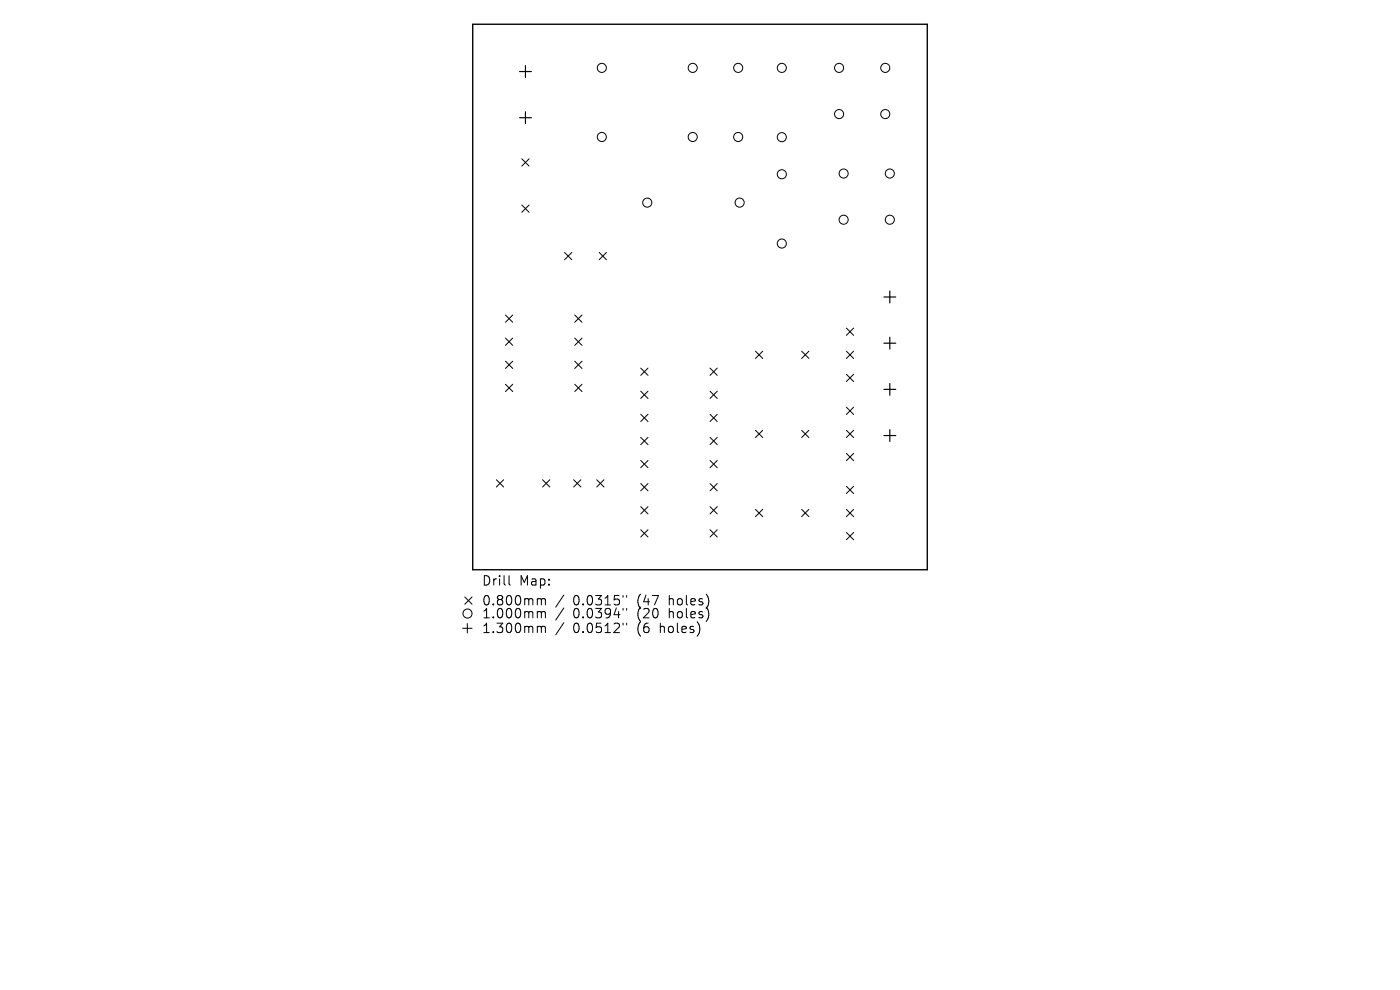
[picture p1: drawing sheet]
<svg xmlns="http://www.w3.org/2000/svg" width="297mm" height="210mm" viewBox="0 0 297 210" stroke-linecap="round" stroke-linejoin="round" font-family="sans-serif">
<defs><g id="words">
<g font-size="2.8">
<text x="102.1" y="124.5">Drill</text>
<text x="110.2" y="124.5">Map:</text>
<text x="102.1" y="128.7">0.800mm</text>
<text x="102.1" y="131.4">1.000mm</text>
<text x="121.6" y="128.7">0.0315&quot;</text>
<text x="121.6" y="131.4">0.0394&quot;</text>
<text x="135.3" y="128.7">(47</text>
<text x="135.3" y="131.4">(20</text>
<text x="142.2" y="128.7">holes)</text>
<text x="142.2" y="131.4">holes)</text>
<text x="102.1" y="134.6">1.300mm</text>
<text x="121.6" y="134.6">0.0512&quot;</text>
<text x="135.3" y="134.6">(6</text>
<text x="140.3" y="134.6">holes)</text>
</g>
</g></defs>
<path d="M100.3 5.1h96.4v115.8h-96.4z" fill="none" stroke="#000" stroke-width=".29"/>
<g fill="none" stroke="#000" stroke-width=".21">
<path d="M110.7 33.7l1.5 1.5M112.2 33.7l-1.5 1.5M110.7 43.5l1.5 1.5M112.2 43.5l-1.5 1.5M119.8 53.6l1.5 1.5M121.3 53.6l-1.5 1.5M127.1 53.6l1.6 1.5M128.7 53.6l-1.6 1.5M107.2 66.8l1.6 1.6M107.2 71.7l1.6 1.6M107.2 76.6l1.6 1.6M108.8 66.8l-1.6 1.6"/>
<path d="M108.8 71.7l-1.6 1.6M108.8 76.6l-1.6 1.6M121.9 66.8l1.6 1.6M121.9 71.7l1.6 1.6M121.9 76.6l1.6 1.6M123.5 66.8l-1.6 1.6M123.5 71.7l-1.6 1.6M123.5 76.6l-1.6 1.6M135.9 78.1l1.6 1.5M137.5 78.1l-1.6 1.5M150.6 78.1l1.6 1.5M152.2 78.1l-1.6 1.5"/>
<path d="M160.3 74.5l1.5 1.5M161.8 74.5l-1.5 1.5M170.1 74.5l1.5 1.5M171.6 74.5l-1.5 1.5M179.6 69.6l1.5 1.5M179.6 74.5l1.5 1.5M179.6 79.4l1.5 1.5M181.1 69.6l-1.5 1.5M181.1 74.5l-1.5 1.5M181.1 79.4l-1.5 1.5M107.2 81.5l1.6 1.6M108.8 81.5l-1.6 1.6"/>
<path d="M121.9 81.5l1.6 1.6M123.5 81.5l-1.6 1.6M135.9 83l1.6 1.5M135.9 87.9l1.6 1.5M135.9 92.8l1.6 1.5M135.9 97.7l1.6 1.5M137.5 83l-1.6 1.5M137.5 87.9l-1.6 1.5M137.5 92.8l-1.6 1.5M137.5 97.7l-1.6 1.5M150.6 92.8l1.6 1.5M150.6 83l1.6 1.5"/>
<path d="M150.6 87.9l1.6 1.5M150.6 97.7l1.6 1.5M152.2 83l-1.6 1.5M152.2 87.9l-1.6 1.5M152.2 92.8l-1.6 1.5M152.2 97.7l-1.6 1.5M160.3 91.3l1.5 1.5M161.8 91.3l-1.5 1.5M170.1 91.3l1.5 1.5M171.6 91.3l-1.5 1.5M179.6 86.4l1.5 1.5M179.6 91.3l1.5 1.5"/>
<path d="M179.6 96.2l1.5 1.5M181.1 86.4l-1.5 1.5M181.1 91.3l-1.5 1.5M181.1 96.2l-1.5 1.5M105.3 101.8l1.5 1.5M106.8 101.8l-1.5 1.5M115.1 101.8l1.5 1.5M116.6 101.8l-1.5 1.5M121.7 101.8l1.5 1.5M123.2 101.8l-1.5 1.5M126.6 101.8l1.5 1.5M128.1 101.8l-1.5 1.5"/>
<path d="M135.9 102.6l1.6 1.5M135.9 107.5l1.6 1.5M135.9 112.4l1.6 1.5M137.5 102.6l-1.6 1.5M137.5 107.5l-1.6 1.5M137.5 112.4l-1.6 1.5M150.6 102.6l1.6 1.5M150.6 107.5l1.6 1.5M150.6 112.4l1.6 1.5M152.2 102.6l-1.6 1.5M152.2 107.5l-1.6 1.5M152.2 112.4l-1.6 1.5"/>
<path d="M160.3 108.1l1.5 1.5M161.8 108.1l-1.5 1.5M170.1 108.1l1.5 1.5M171.6 108.1l-1.5 1.5M179.6 103.2l1.5 1.5M179.6 108.1l1.5 1.5M179.6 113l1.5 1.5M181.1 103.2l-1.5 1.5M181.1 108.1l-1.5 1.5M181.1 113l-1.5 1.5M98.1 133.3h2M98.6 126.6l1.5 1.6"/>
<path d="M99.1 132.3v2M100.1 126.6l-1.5 1.6M108 122.1v1.7l.3 .3M114.3 127h.3l.2 .3M114.3 129.7h.3l.2 .3M114.3 132.9h.3l.2 .2M114.8 127.3l.3-.3 .5 .1 .1 1.2M114.8 127.3v1M114.8 130v1.1M114.8 133.1v1.1M114.8 130l.3-.3 .5 .1 .1 1.3M114.8 133.1l.3-.2 .5 .1 .1 1.2"/>
<path d="M119.6 126.2l-1.7 2.6M119.6 129l-1.7 2.5M119.6 132.1l-1.7 2.6M132.2 126.3v.4M132.2 129.1v.3M132.2 132.2v.4M132.9 126.3v.4M132.9 129.1v.3M132.9 132.2v.4"/>
<circle cx="127.7" cy="14.4" r=".96"/>
<circle cx="147" cy="14.4" r=".96"/>
<circle cx="156.6" cy="14.4" r=".96"/>
<circle cx="165.9" cy="14.4" r=".96"/>
<circle cx="178" cy="14.4" r=".96"/>
<circle cx="187.8" cy="14.4" r=".96"/>
<circle cx="127.7" cy="29.1" r=".96"/>
<circle cx="147" cy="29.1" r=".96"/>
<circle cx="156.6" cy="29.1" r=".96"/>
<circle cx="165.9" cy="37" r=".96"/>
<circle cx="165.9" cy="29.1" r=".96"/>
<circle cx="178" cy="24.2" r=".96"/>
<circle cx="179" cy="36.8" r=".96"/>
<circle cx="187.8" cy="24.2" r=".96"/>
<circle cx="188.8" cy="36.8" r=".96"/>
<circle cx="137.3" cy="43" r=".96"/>
<circle cx="156.9" cy="43" r=".96"/>
<circle cx="165.9" cy="51.7" r=".96"/>
<circle cx="179" cy="46.6" r=".96"/>
<circle cx="188.8" cy="46.6" r=".96"/>
<circle cx="99.2" cy="130.1" r=".96"/>
</g>
<path d="M110.2 15.2h2.5M111.5 13.9v2.5M110.2 25h2.5M111.5 23.7v2.5M187.5 63h2.5M187.5 72.8h2.5M188.8 61.7v2.6M188.8 71.5v2.6M187.5 82.6h2.5M187.5 92.4h2.5M188.8 81.3v2.6M188.8 91.1v2.5" fill="none" stroke="#000" stroke-width=".25"/>
<use href="#words"/>
</svg>
